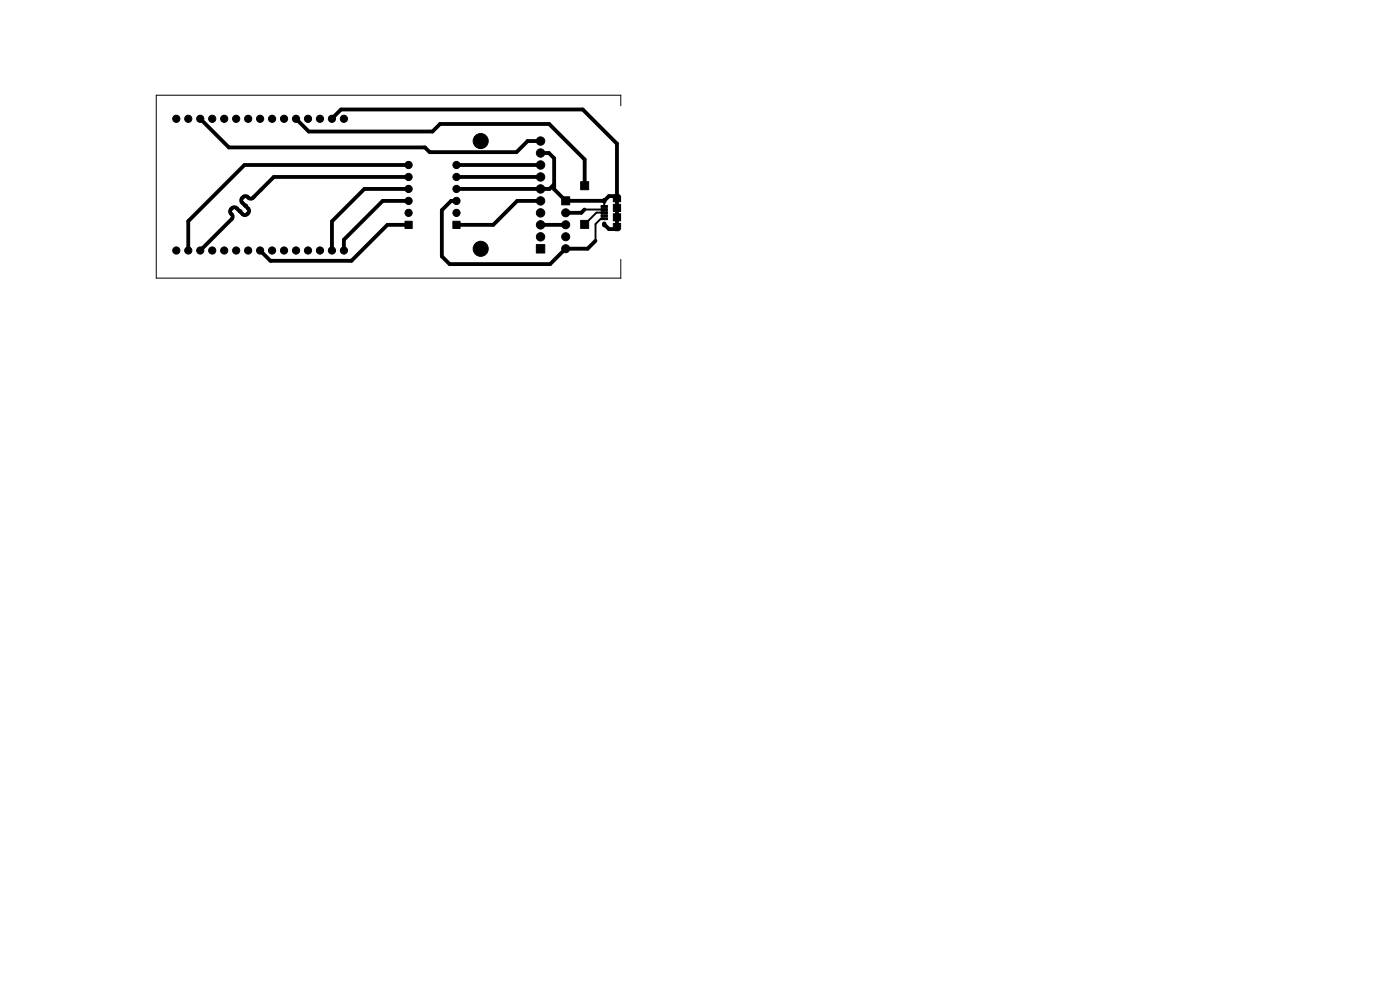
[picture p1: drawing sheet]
<svg xmlns="http://www.w3.org/2000/svg" width="297mm" height="210mm" viewBox="0 0 297 210" stroke-linecap="round" stroke-linejoin="round" font-family="sans-serif">
<g fill="#000" stroke="#000" stroke-width=".21">
<path d="M123.2 38.6h1.7v1.7h-1.7zM85.9 46.9h1.5v1.6h-1.5zM96.1 46.9h1.5v1.6h-1.5zM113.8 51.9h1.8v1.8h-1.8zM119.2 41.7h1.7v1.8h-1.7zM123.2 46.7h1.7v1.8h-1.7zM127.5 46.2h1.4v.4h-1.4zM127.5 45.6h1.4v.4h-1.4zM127.5 44.9h1.4v.4h-1.4zM127.5 44.3h1.4v.3h-1.4zM127.5 43.6h1.4v.4h-1.4zM130.1 47.4h1.6v1.2h-1.6z"/>
<path d="M130.1 45.3h1.6v1.6h-1.6zM130.1 43.3h1.6v1.6h-1.6zM130.1 41.6h1.6v1.2h-1.6z"/>
<circle cx="37.4" cy="25.2" r=".76"/>
<circle cx="39.9" cy="25.2" r=".76"/>
<circle cx="42.5" cy="25.2" r=".76"/>
<circle cx="45" cy="25.2" r=".76"/>
<circle cx="47.6" cy="25.2" r=".76"/>
<circle cx="50.1" cy="25.2" r=".76"/>
<circle cx="52.6" cy="25.2" r=".76"/>
<circle cx="55.2" cy="25.2" r=".76"/>
<circle cx="57.7" cy="25.2" r=".76"/>
<circle cx="60.3" cy="25.2" r=".76"/>
<circle cx="62.8" cy="25.2" r=".76"/>
<circle cx="65.3" cy="25.2" r=".76"/>
<circle cx="67.9" cy="25.2" r=".76"/>
<circle cx="70.4" cy="25.2" r=".76"/>
<circle cx="73" cy="25.2" r=".76"/>
<circle cx="86.7" cy="37.5" r=".76"/>
<circle cx="86.7" cy="35" r=".76"/>
<circle cx="96.8" cy="35" r=".76"/>
<circle cx="96.8" cy="37.5" r=".76"/>
<circle cx="102" cy="29.9" r="1.6"/>
<circle cx="114.7" cy="37.5" r=".89"/>
<circle cx="114.7" cy="32.5" r=".89"/>
<circle cx="114.7" cy="29.9" r=".89"/>
<circle cx="114.7" cy="35" r=".89"/>
<circle cx="37.4" cy="53.1" r=".76"/>
<circle cx="39.9" cy="53.1" r=".76"/>
<circle cx="42.5" cy="53.1" r=".76"/>
<circle cx="45" cy="53.1" r=".76"/>
<circle cx="47.6" cy="53.1" r=".76"/>
<circle cx="50.1" cy="53.1" r=".76"/>
<circle cx="52.6" cy="53.1" r=".76"/>
<circle cx="55.2" cy="53.1" r=".76"/>
<circle cx="57.7" cy="53.1" r=".76"/>
<circle cx="60.3" cy="53.1" r=".76"/>
<circle cx="62.8" cy="53.1" r=".76"/>
<circle cx="65.3" cy="53.1" r=".76"/>
<circle cx="67.9" cy="53.1" r=".76"/>
<circle cx="70.4" cy="53.1" r=".76"/>
<circle cx="73" cy="53.1" r=".76"/>
<circle cx="86.7" cy="40.1" r=".76"/>
<circle cx="86.7" cy="45.2" r=".76"/>
<circle cx="86.7" cy="42.6" r=".76"/>
<circle cx="96.8" cy="40.1" r=".76"/>
<circle cx="96.8" cy="45.2" r=".76"/>
<circle cx="96.8" cy="42.6" r=".76"/>
<circle cx="102" cy="52.8" r="1.6"/>
<circle cx="114.7" cy="47.7" r=".89"/>
<circle cx="114.7" cy="50.2" r=".89"/>
<circle cx="114.7" cy="45.2" r=".89"/>
<circle cx="114.7" cy="40.1" r=".89"/>
<circle cx="114.7" cy="42.6" r=".89"/>
<circle cx="120" cy="45.1" r=".85"/>
<circle cx="120" cy="50.2" r=".85"/>
<circle cx="120" cy="47.7" r=".85"/>
<circle cx="120" cy="52.8" r=".85"/>
</g>
<path d="M130.6 48.6h.6M130.6 41.6h.6" fill="none" stroke="#000" stroke-width=".89"/>
<path d="M128.2 42.5v.2M128.2 47.5v.2" fill="none" stroke="#000" stroke-width=".95"/>
<g fill="none" stroke="#000" stroke-width=".81">
<path d="M42.5 25.2l6.1 6.1h41.5l1 1h18.5l2.3-2.4h2.8M62.8 25.2l2.7 2.7h26.2l1.7-1.6h23.1l7.5 7.5v5.6M70.4 25.2l2-2h51.2l7.3 7.3v17.5M86.7 37.5h-28.6l-4.5 4.5-.6 .1-.9-.5-.4 .1-.4 .4-.1 .4 .1 .4 1.5 1.5v.4l-.1 .4-.5 .4h-.5l-1.7-1.6h-.3l-.4 .1-.5 .8 .5 .9-.1 .6-6.7 6.7M86.7 35h-34.8l-12 11.9v6.2M97.1 35h17.6M97.1 37.5h17.6M114.7 32.5h1.7l1.2 1.1v6.6l2.4 2.4h8.2l1-1h1.7M117.6 39.1l-1 1h-19.8M86.9 40.1h-9.6l-6.9 6.9v6.1M86.9 42.6h-5.7l-8.2 8.3v2.2M86.9 47.7h-4.7l-7.6 7.6h-17.2l-2.2-2.2"/>
<path d="M96.8 42.6h-1.1l-2 2v9.8l1.7 1.6h21.3l3.3-3.2h4.6l1.7-1.7M114.7 42.6h-5l-5.1 5.1h-7.8M114.7 47.7h5.3M124 44.5l-.7 .6h-3.3M128.2 47.6l1 1h1.7"/>
</g>
<path d="M124 44.5h4.2M128.2 46.4h-.7l-1.2 1.1v3.6M128.2 42.6v1.2M128.2 45.1h-1.7l-2.5 2.5" fill="none" stroke="#000" stroke-width=".41"/>
<path d="M131.7 22.4v-2.2h-98.5v38.8h98.5v-4" fill="none" stroke="#000" stroke-width=".21"/>
<g fill="#000">
<circle cx="50.8" cy="44.8" r=".41"/>
<circle cx="52" cy="43.6" r=".41"/>
</g>
</svg>
